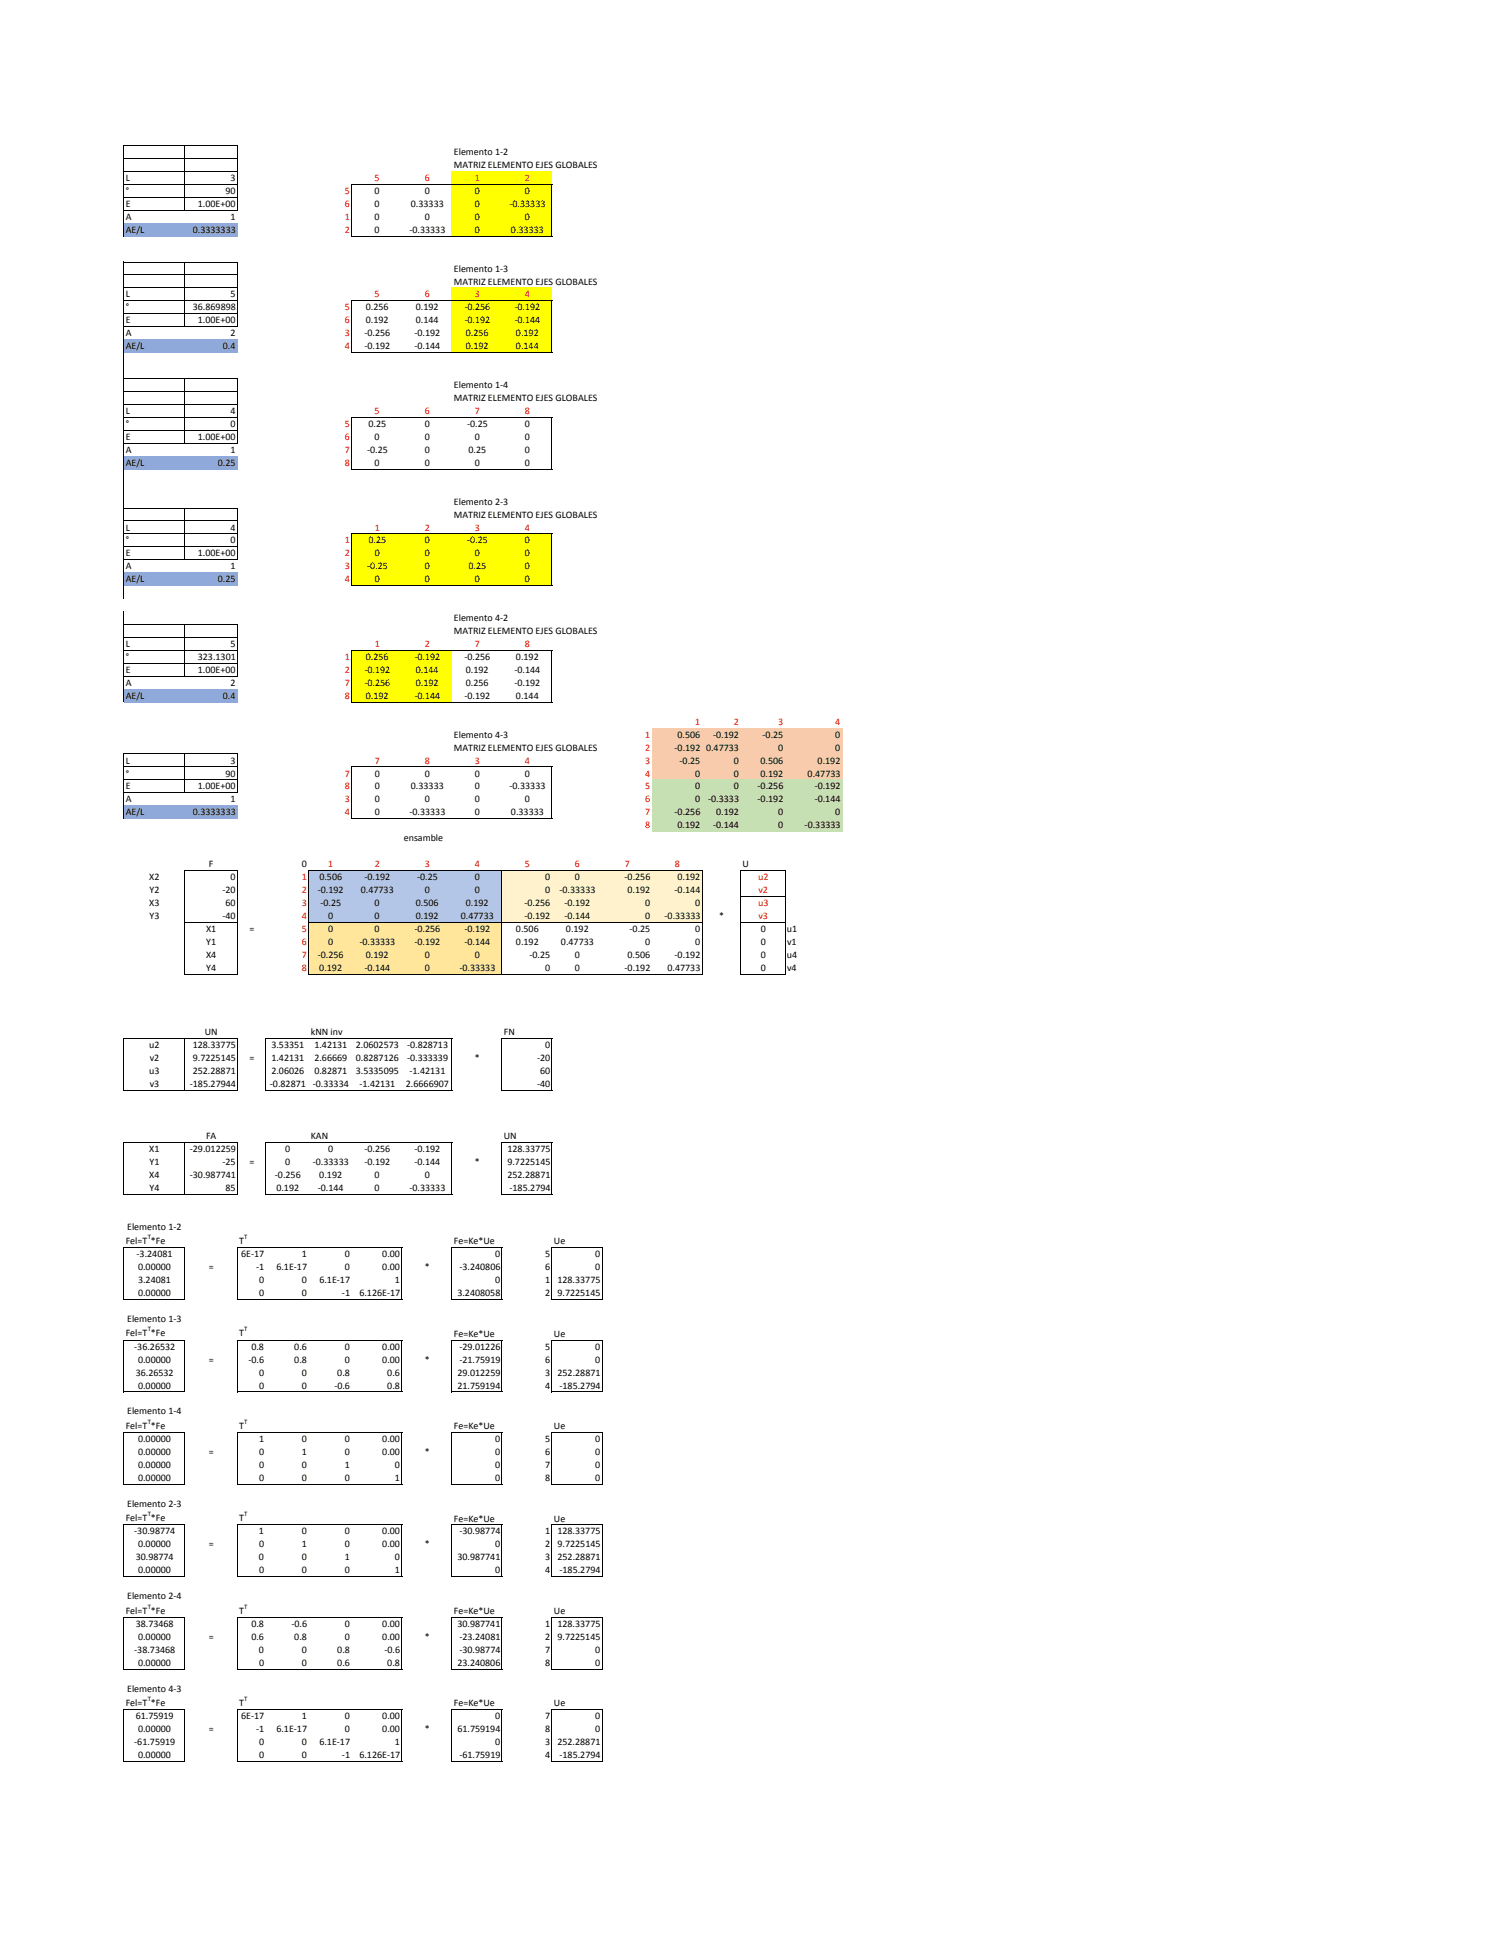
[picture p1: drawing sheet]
<svg xmlns="http://www.w3.org/2000/svg" width="216mm" height="279mm" viewBox="0 0 216 279" stroke-linecap="round" stroke-linejoin="round" font-family="sans-serif">
<defs><g id="words">
<g font-size="1.4">
<text x="65.3" y="22.3">Elemento 1‐2</text>
<text x="18.1" y="26">L</text>
<text x="18.1" y="27.9">°</text>
<text x="18.1" y="29.8">E</text>
<text x="28.4" y="29.8">1.00E+00</text>
<text x="32.4" y="27.9">90</text>
<text x="33.1" y="26">3</text>
<text x="53.9" y="27.9">0</text>
<text x="53.9" y="29.8">0</text>
<text x="59.1" y="29.8">0.33333</text>
<text x="61.1" y="27.9">0</text>
<text x="65.3" y="24.2">MATRIZ ELEMENTO EJES GLOBALES</text>
<text x="68.3" y="27.9">0</text>
<text x="68.3" y="29.8">0</text>
<text x="73.3" y="29.8">‐0.33333</text>
<text x="75.5" y="27.9">0</text>
<text x="18.1" y="31.6">A</text>
<text x="18.1" y="33.5">AE/L</text>
<text x="27.7" y="33.5">0.3333333</text>
<text x="33.1" y="31.6">1</text>
<text x="53.9" y="31.6">0</text>
<text x="53.9" y="33.5">0</text>
<text x="58.9" y="33.5">‐0.33333</text>
<text x="61.1" y="31.6">0</text>
<text x="68.3" y="31.6">0</text>
<text x="68.3" y="33.5">0</text>
<text x="73.5" y="33.5">0.33333</text>
<text x="75.5" y="31.6">0</text>
<text x="65.3" y="39.1">Elemento 1‐3</text>
<text x="65.3" y="40.9">MATRIZ ELEMENTO EJES GLOBALES</text>
<text x="18.1" y="46.5">E</text>
<text x="18.1" y="42.8">L</text>
<text x="18.1" y="44.7">°</text>
<text x="27.7" y="44.7">36.869898</text>
<text x="28.4" y="46.5">1.00E+00</text>
<text x="33.1" y="42.8">5</text>
<text x="52.6" y="44.7">0.256</text>
<text x="52.6" y="46.5">0.192</text>
<text x="59.8" y="44.7">0.192</text>
<text x="59.8" y="46.5">0.144</text>
<text x="66.8" y="44.7">‐0.256</text>
<text x="66.8" y="46.5">‐0.192</text>
<text x="74" y="44.7">‐0.192</text>
<text x="74" y="46.5">‐0.144</text>
<text x="18.1" y="48.4">A</text>
<text x="18.1" y="50.2">AE/L</text>
<text x="32" y="50.2">0.4</text>
<text x="33.1" y="48.4">2</text>
<text x="52.4" y="48.4">‐0.256</text>
<text x="52.4" y="50.2">‐0.192</text>
<text x="59.6" y="48.4">‐0.192</text>
<text x="59.6" y="50.2">‐0.144</text>
<text x="67" y="48.4">0.256</text>
<text x="67" y="50.2">0.192</text>
<text x="74.2" y="48.4">0.192</text>
<text x="74.2" y="50.2">0.144</text>
<text x="18.1" y="59.6">L</text>
<text x="33.1" y="59.6">4</text>
<text x="65.3" y="55.8">Elemento 1‐4</text>
<text x="65.3" y="57.7">MATRIZ ELEMENTO EJES GLOBALES</text>
<text x="18.1" y="63.3">E</text>
<text x="18.1" y="65.2">A</text>
<text x="18.1" y="61.4">°</text>
<text x="28.4" y="63.3">1.00E+00</text>
<text x="33.1" y="61.4">0</text>
<text x="33.1" y="65.2">1</text>
<text x="52.8" y="65.2">‐0.25</text>
<text x="53" y="61.4">0.25</text>
<text x="53.9" y="63.3">0</text>
<text x="61.1" y="61.4">0</text>
<text x="61.1" y="65.2">0</text>
<text x="61.1" y="63.3">0</text>
<text x="67.2" y="61.4">‐0.25</text>
<text x="67.4" y="65.2">0.25</text>
<text x="68.3" y="63.3">0</text>
<text x="75.5" y="61.4">0</text>
<text x="75.5" y="65.2">0</text>
<text x="75.5" y="63.3">0</text>
<text x="18.1" y="67">AE/L</text>
<text x="31.3" y="67">0.25</text>
<text x="53.9" y="67">0</text>
<text x="61.1" y="67">0</text>
<text x="68.3" y="67">0</text>
<text x="75.5" y="67">0</text>
<text x="18.1" y="76.3">L</text>
<text x="33.1" y="76.3">4</text>
<text x="65.3" y="72.6">Elemento 2‐3</text>
<text x="65.3" y="74.5">MATRIZ ELEMENTO EJES GLOBALES</text>
<text x="18.1" y="80.1">E</text>
<text x="18.1" y="81.9">A</text>
<text x="18.1" y="78.2">°</text>
<text x="18.1" y="83.8">AE/L</text>
<text x="28.4" y="80.1">1.00E+00</text>
<text x="31.3" y="83.8">0.25</text>
<text x="33.1" y="78.2">0</text>
<text x="33.1" y="81.9">1</text>
<text x="52.8" y="81.9">‐0.25</text>
<text x="53" y="78.2">0.25</text>
<text x="53.9" y="80.1">0</text>
<text x="53.9" y="83.8">0</text>
<text x="61.1" y="78.2">0</text>
<text x="61.1" y="81.9">0</text>
<text x="61.1" y="80.1">0</text>
<text x="61.1" y="83.8">0</text>
<text x="67.2" y="78.2">‐0.25</text>
<text x="67.4" y="81.9">0.25</text>
<text x="68.3" y="80.1">0</text>
<text x="68.3" y="83.8">0</text>
<text x="75.5" y="78.2">0</text>
<text x="75.5" y="81.9">0</text>
<text x="75.5" y="80.1">0</text>
<text x="75.5" y="83.8">0</text>
<text x="65.3" y="89.4">Elemento 4‐2</text>
<text x="18.1" y="93.1">L</text>
<text x="18.1" y="95">°</text>
<text x="28.4" y="95">323.1301</text>
<text x="33.1" y="93.1">5</text>
<text x="52.6" y="95">0.256</text>
<text x="59.6" y="95">‐0.192</text>
<text x="65.3" y="91.2">MATRIZ ELEMENTO EJES GLOBALES</text>
<text x="66.8" y="95">‐0.256</text>
<text x="74.2" y="95">0.192</text>
<text x="18.1" y="96.8">E</text>
<text x="18.1" y="98.7">A</text>
<text x="18.1" y="100.5">AE/L</text>
<text x="28.4" y="96.8">1.00E+00</text>
<text x="32" y="100.5">0.4</text>
<text x="33.1" y="98.7">2</text>
<text x="52.4" y="96.8">‐0.192</text>
<text x="52.4" y="98.7">‐0.256</text>
<text x="52.6" y="100.5">0.192</text>
<text x="59.6" y="100.5">‐0.144</text>
<text x="59.8" y="96.8">0.144</text>
<text x="59.8" y="98.7">0.192</text>
<text x="66.8" y="100.5">‐0.192</text>
<text x="67" y="96.8">0.192</text>
<text x="67" y="98.7">0.256</text>
<text x="74" y="96.8">‐0.144</text>
<text x="74" y="98.7">‐0.192</text>
<text x="74.2" y="100.5">0.144</text>
<text x="65.3" y="106.1">Elemento 4‐3</text>
<text x="65.3" y="108">MATRIZ ELEMENTO EJES GLOBALES</text>
<text x="97" y="108">‐0.192 0.47733</text>
<text x="97.5" y="106.1">0.506</text>
<text x="102.6" y="106.1">‐0.192</text>
<text x="109.7" y="106.1">‐0.25</text>
<text x="111.9" y="108">0</text>
<text x="120.1" y="106.1">0</text>
<text x="120.1" y="108">0</text>
<text x="18.1" y="109.9">L</text>
<text x="18.1" y="111.7">°</text>
<text x="18.1" y="113.6">E</text>
<text x="28.4" y="113.6">1.00E+00</text>
<text x="32.4" y="111.7">90</text>
<text x="33.1" y="109.9">3</text>
<text x="53.9" y="111.7">0</text>
<text x="53.9" y="113.6">0</text>
<text x="59.1" y="113.6">0.33333</text>
<text x="61.1" y="111.7">0</text>
<text x="68.3" y="111.7">0</text>
<text x="68.3" y="113.6">0</text>
<text x="73.3" y="113.6">‐0.33333</text>
<text x="75.5" y="111.7">0</text>
<text x="97.7" y="109.9">‐0.25</text>
<text x="100" y="111.7">0</text>
<text x="100" y="113.6">0</text>
<text x="105.5" y="109.9">0</text>
<text x="105.5" y="111.7">0</text>
<text x="105.5" y="113.6">0</text>
<text x="109" y="113.6">‐0.256</text>
<text x="109.4" y="109.9">0.506</text>
<text x="109.4" y="111.7">0.192</text>
<text x="116.2" y="111.7">0.47733</text>
<text x="117.2" y="113.6">‐0.192</text>
<text x="117.6" y="109.9">0.192</text>
<text x="18.1" y="117.3">AE/L</text>
<text x="18.1" y="115.4">A</text>
<text x="27.7" y="117.3">0.3333333</text>
<text x="33.1" y="115.4">1</text>
<text x="53.9" y="117.3">0</text>
<text x="53.9" y="115.4">0</text>
<text x="58.9" y="117.3">‐0.33333</text>
<text x="61.1" y="115.4">0</text>
<text x="68.3" y="115.4">0</text>
<text x="68.3" y="117.3">0</text>
<text x="73.5" y="117.3">0.33333</text>
<text x="75.5" y="115.4">0</text>
<text x="97" y="117.3">‐0.256</text>
<text x="97.5" y="119.2">0.192</text>
<text x="100" y="115.4">0</text>
<text x="101.9" y="115.4">‐0.3333</text>
<text x="102.6" y="119.2">‐0.144</text>
<text x="103" y="117.3">0.192</text>
<text x="109" y="115.4">‐0.192</text>
<text x="111.9" y="119.2">0</text>
<text x="111.9" y="117.3">0</text>
<text x="115.7" y="119.2">‐0.33333</text>
<text x="117.2" y="115.4">‐0.144</text>
<text x="120.1" y="117.3">0</text>
<text x="30.1" y="124.8">F</text>
<text x="43.4" y="124.8">0</text>
<text x="58.1" y="121">ensamble</text>
<text x="106.8" y="124.8">U</text>
<text x="21.5" y="130.3">X3</text>
<text x="21.5" y="126.6">X2</text>
<text x="21.5" y="128.5">Y2</text>
<text x="32" y="128.5">‐20</text>
<text x="32.4" y="130.3">60</text>
<text x="33.1" y="126.6">0</text>
<text x="45.7" y="128.5">‐0.192</text>
<text x="45.9" y="126.6">0.506</text>
<text x="46.1" y="130.3">‐0.25</text>
<text x="51.9" y="128.5">0.47733</text>
<text x="52.4" y="126.6">‐0.192</text>
<text x="53.9" y="130.3">0</text>
<text x="59.8" y="130.3">0.506</text>
<text x="60" y="126.6">‐0.25</text>
<text x="61.1" y="128.5">0</text>
<text x="67" y="130.3">0.192</text>
<text x="68.3" y="128.5">0</text>
<text x="68.3" y="126.6">0</text>
<text x="75.4" y="130.3">‐0.256</text>
<text x="78.4" y="128.5">0</text>
<text x="78.4" y="126.6">0</text>
<text x="80.5" y="128.5">‐0.33333</text>
<text x="81.2" y="130.3">‐0.192</text>
<text x="82.7" y="126.6">0</text>
<text x="89.8" y="126.6">‐0.256</text>
<text x="90.3" y="128.5">0.192</text>
<text x="92.8" y="130.3">0</text>
<text x="97" y="128.5">‐0.144</text>
<text x="97.5" y="126.6">0.192</text>
<text x="100" y="130.3">0</text>
<text x="21.5" y="132.2">Y3</text>
<text x="29.6" y="137.8">X4</text>
<text x="29.6" y="134.1">X1</text>
<text x="29.7" y="135.9">Y1</text>
<text x="32" y="132.2">‐40</text>
<text x="35.9" y="134.1">=</text>
<text x="45.7" y="137.8">‐0.256</text>
<text x="47.2" y="135.9">0</text>
<text x="47.2" y="134.1">0</text>
<text x="47.2" y="132.2">0</text>
<text x="51.7" y="135.9">‐0.33333</text>
<text x="52.6" y="137.8">0.192</text>
<text x="53.9" y="134.1">0</text>
<text x="53.9" y="132.2">0</text>
<text x="59.6" y="135.9">‐0.192</text>
<text x="59.6" y="134.1">‐0.256</text>
<text x="59.8" y="132.2">0.192</text>
<text x="61.1" y="137.8">0</text>
<text x="66.3" y="132.2">0.47733</text>
<text x="66.8" y="135.9">‐0.144</text>
<text x="66.8" y="134.1">‐0.192</text>
<text x="68.3" y="137.8">0</text>
<text x="74.2" y="135.9">0.192</text>
<text x="74.2" y="134.1">0.506</text>
<text x="75.4" y="132.2">‐0.192</text>
<text x="76.2" y="137.8">‐0.25</text>
<text x="80.7" y="135.9">0.47733</text>
<text x="81.2" y="132.2">‐0.144</text>
<text x="81.4" y="134.1">0.192</text>
<text x="82.7" y="137.8">0</text>
<text x="90.3" y="137.8">0.506</text>
<text x="90.6" y="134.1">‐0.25</text>
<text x="92.8" y="132.2">0</text>
<text x="92.8" y="135.9">0</text>
<text x="95.6" y="132.2">‐0.33333</text>
<text x="97" y="137.8">‐0.192</text>
<text x="100" y="134.1">0</text>
<text x="100" y="135.9">0</text>
<text x="103.5" y="132.2">*</text>
<text x="109.4" y="137.8">0</text>
<text x="109.4" y="134.1">0</text>
<text x="109.4" y="135.9">0</text>
<text x="113.2" y="137.8">u4</text>
<text x="113.2" y="134.1">u1</text>
<text x="113.2" y="135.9">v1</text>
<text x="29.7" y="139.7">Y4</text>
<text x="45.9" y="139.7">0.192</text>
<text x="52.4" y="139.7">‐0.144</text>
<text x="61.1" y="139.7">0</text>
<text x="66.1" y="139.7">‐0.33333</text>
<text x="78.4" y="139.7">0</text>
<text x="82.7" y="139.7">0</text>
<text x="89.8" y="139.7">‐0.192</text>
<text x="96" y="139.7">0.47733</text>
<text x="109.4" y="139.7">0</text>
<text x="113.2" y="139.7">v4</text>
<text x="29.5" y="149">UN</text>
<text x="44.7" y="149">kNN inv</text>
<text x="72.5" y="149">FN</text>
<text x="21.5" y="150.8">u2</text>
<text x="21.5" y="154.6">u3</text>
<text x="21.5" y="152.7">v2</text>
<text x="27.7" y="150.8">128.33775</text>
<text x="27.7" y="154.6">252.28871</text>
<text x="27.7" y="152.7">9.7225145</text>
<text x="35.9" y="152.7">=</text>
<text x="39" y="150.8">3.53351</text>
<text x="39" y="154.6">2.06026</text>
<text x="39" y="152.7">1.42131</text>
<text x="45.2" y="150.8">1.42131</text>
<text x="45.2" y="154.6">0.82871</text>
<text x="45.2" y="152.7">2.66669</text>
<text x="51.2" y="150.8">2.0602573</text>
<text x="51.2" y="154.6">3.5335095</text>
<text x="51.2" y="152.7">0.8287126</text>
<text x="58.5" y="150.8">‐0.828713</text>
<text x="58.5" y="152.7">‐0.333339</text>
<text x="58.9" y="154.6">‐1.42131</text>
<text x="68.3" y="152.7">*</text>
<text x="77.3" y="152.7">‐20</text>
<text x="77.7" y="154.6">60</text>
<text x="78.4" y="150.8">0</text>
<text x="21.5" y="156.4">v3</text>
<text x="27.3" y="156.4">‐185.27944</text>
<text x="38.8" y="156.4">‐0.82871 ‐0.33334</text>
<text x="51.7" y="156.4">‐1.42131</text>
<text x="58.4" y="156.4">2.6666907</text>
<text x="77.3" y="156.4">‐40</text>
<text x="21.5" y="165.7">X1</text>
<text x="21.5" y="167.6">Y1</text>
<text x="27.3" y="165.7">‐29.012259</text>
<text x="29.6" y="163.9">FA</text>
<text x="32" y="167.6">‐25</text>
<text x="35.9" y="167.6">=</text>
<text x="41" y="165.7">0</text>
<text x="41" y="167.6">0</text>
<text x="44.7" y="163.9">KAN</text>
<text x="45" y="167.6">‐0.33333</text>
<text x="47.2" y="165.7">0</text>
<text x="52.4" y="165.7">‐0.256</text>
<text x="52.4" y="167.6">‐0.192</text>
<text x="59.6" y="165.7">‐0.192</text>
<text x="59.6" y="167.6">‐0.144</text>
<text x="68.3" y="167.6">*</text>
<text x="72.5" y="163.9">UN</text>
<text x="73" y="165.7">128.33775</text>
<text x="73" y="167.6">9.7225145</text>
<text x="21.5" y="169.5">X4</text>
<text x="21.5" y="171.3">Y4</text>
<text x="27.3" y="169.5">‐30.987741</text>
<text x="32.4" y="171.3">85</text>
<text x="39.5" y="169.5">‐0.256</text>
<text x="39.8" y="171.3">0.192</text>
<text x="45.7" y="171.3">‐0.144</text>
<text x="45.9" y="169.5">0.192</text>
<text x="53.9" y="171.3">0</text>
<text x="53.9" y="169.5">0</text>
<text x="58.9" y="171.3">‐0.33333</text>
<text x="61.1" y="169.5">0</text>
<text x="73" y="169.5">252.28871</text>
<text x="73.3" y="171.3">‐185.2794</text>
<text x="18.1" y="179">Fel=T *Fe</text>
<text x="18.3" y="176.9">Elemento 1‐2</text>
<text x="34.4" y="179">T</text>
<text x="65.3" y="179">Fe=Ke*Ue</text>
<text x="79.7" y="179">Ue</text>
<text x="19.6" y="180.9">‐3.24081</text>
<text x="19.9" y="184.6">3.24081</text>
<text x="19.9" y="182.8">0.00000</text>
<text x="30" y="182.8">=</text>
<text x="34.7" y="180.9">6E‐17</text>
<text x="36.8" y="182.8">‐1</text>
<text x="37.3" y="184.6">0</text>
<text x="39.8" y="182.8">6.1E‐17</text>
<text x="43.4" y="180.9">1</text>
<text x="43.4" y="184.6">0</text>
<text x="45.9" y="184.6">6.1E‐17</text>
<text x="49.6" y="182.8">0</text>
<text x="49.6" y="180.9">0</text>
<text x="55" y="182.8">0.00</text>
<text x="55" y="180.9">0.00</text>
<text x="56.8" y="184.6">1</text>
<text x="61.1" y="182.8">*</text>
<text x="66.1" y="182.8">‐3.240806</text>
<text x="71.2" y="184.6">0</text>
<text x="71.2" y="180.9">0</text>
<text x="78.4" y="182.8">6</text>
<text x="78.4" y="184.6">1</text>
<text x="78.4" y="180.9">5</text>
<text x="80.2" y="184.6">128.33775</text>
<text x="85.6" y="182.8">0</text>
<text x="85.6" y="180.9">0</text>
<text x="18.3" y="190.2">Elemento 1‐3</text>
<text x="19.9" y="186.5">0.00000</text>
<text x="37.3" y="186.5">0</text>
<text x="43.4" y="186.5">0</text>
<text x="49.2" y="186.5">‐1</text>
<text x="51.7" y="186.5">6.126E‐17</text>
<text x="65.8" y="186.5">3.2408058</text>
<text x="78.4" y="186.5">2</text>
<text x="80.2" y="186.5">9.7225145</text>
<text x="18.1" y="192.3">Fel=T *Fe</text>
<text x="19.3" y="194.2">‐36.26532</text>
<text x="19.5" y="197.9">36.26532</text>
<text x="19.9" y="196">0.00000</text>
<text x="30" y="196">=</text>
<text x="34.4" y="192.3">T</text>
<text x="35.7" y="196">‐0.6</text>
<text x="36.2" y="194.2">0.8</text>
<text x="37.3" y="197.9">0</text>
<text x="42.3" y="196">0.8</text>
<text x="42.3" y="194.2">0.6</text>
<text x="43.4" y="197.9">0</text>
<text x="48.5" y="197.9">0.8</text>
<text x="49.6" y="196">0</text>
<text x="49.6" y="194.2">0</text>
<text x="55" y="196">0.00</text>
<text x="55" y="194.2">0.00</text>
<text x="55.7" y="197.9">0.6</text>
<text x="61.1" y="196">*</text>
<text x="65.3" y="192.3">Fe=Ke*Ue</text>
<text x="65.8" y="197.9">29.012259</text>
<text x="66.1" y="194.2">‐29.01226</text>
<text x="66.1" y="196">‐21.75919</text>
<text x="78.4" y="194.2">5</text>
<text x="78.4" y="196">6</text>
<text x="78.4" y="197.9">3</text>
<text x="79.7" y="192.3">Ue</text>
<text x="80.2" y="197.9">252.28871</text>
<text x="85.6" y="194.2">0</text>
<text x="85.6" y="196">0</text>
<text x="18.3" y="203.5">Elemento 1‐4</text>
<text x="19.9" y="199.8">0.00000</text>
<text x="37.3" y="199.8">0</text>
<text x="43.4" y="199.8">0</text>
<text x="48.1" y="199.8">‐0.6</text>
<text x="55.7" y="199.8">0.8</text>
<text x="65.8" y="199.8">21.759194</text>
<text x="78.4" y="199.8">4</text>
<text x="80.5" y="199.8">‐185.2794</text>
<text x="18.1" y="205.6">Fel=T *Fe</text>
<text x="19.9" y="207.5">0.00000</text>
<text x="19.9" y="209.3">0.00000</text>
<text x="30" y="209.3">=</text>
<text x="34.4" y="205.6">T</text>
<text x="37.3" y="207.5">1</text>
<text x="37.3" y="209.3">0</text>
<text x="43.4" y="207.5">0</text>
<text x="43.4" y="209.3">1</text>
<text x="49.6" y="207.5">0</text>
<text x="49.6" y="209.3">0</text>
<text x="55" y="207.5">0.00</text>
<text x="55" y="209.3">0.00</text>
<text x="61.1" y="209.3">*</text>
<text x="65.3" y="205.6">Fe=Ke*Ue</text>
<text x="71.2" y="209.3">0</text>
<text x="71.2" y="207.5">0</text>
<text x="78.4" y="209.3">6</text>
<text x="78.4" y="207.5">5</text>
<text x="79.7" y="205.6">Ue</text>
<text x="85.6" y="209.3">0</text>
<text x="85.6" y="207.5">0</text>
<text x="19.9" y="211.2">0.00000</text>
<text x="19.9" y="213.1">0.00000</text>
<text x="37.3" y="211.2">0</text>
<text x="37.3" y="213.1">0</text>
<text x="43.4" y="211.2">0</text>
<text x="43.4" y="213.1">0</text>
<text x="49.6" y="211.2">1</text>
<text x="49.6" y="213.1">0</text>
<text x="56.8" y="211.2">0</text>
<text x="56.8" y="213.1">1</text>
<text x="71.2" y="211.2">0</text>
<text x="71.2" y="213.1">0</text>
<text x="78.4" y="211.2">7</text>
<text x="78.4" y="213.1">8</text>
<text x="85.6" y="211.2">0</text>
<text x="85.6" y="213.1">0</text>
<text x="18.1" y="218.9">Fel=T *Fe</text>
<text x="18.3" y="216.8">Elemento 2‐3</text>
<text x="19.3" y="220.8">‐30.98774</text>
<text x="34.4" y="218.9">T</text>
<text x="37.3" y="220.8">1</text>
<text x="43.4" y="220.8">0</text>
<text x="49.6" y="220.8">0</text>
<text x="55" y="220.8">0.00</text>
<text x="65.3" y="218.9">Fe=Ke*Ue</text>
<text x="66.1" y="220.8">‐30.98774</text>
<text x="78.4" y="220.8">1</text>
<text x="79.7" y="218.9">Ue</text>
<text x="80.2" y="220.8">128.33775</text>
<text x="19.5" y="224.5">30.98774</text>
<text x="19.9" y="222.6">0.00000</text>
<text x="19.9" y="226.4">0.00000</text>
<text x="30" y="222.6">=</text>
<text x="37.3" y="224.5">0</text>
<text x="37.3" y="222.6">0</text>
<text x="37.3" y="226.4">0</text>
<text x="43.4" y="224.5">0</text>
<text x="43.4" y="222.6">1</text>
<text x="43.4" y="226.4">0</text>
<text x="49.6" y="224.5">1</text>
<text x="49.6" y="222.6">0</text>
<text x="49.6" y="226.4">0</text>
<text x="55" y="222.6">0.00</text>
<text x="56.8" y="224.5">0</text>
<text x="56.8" y="226.4">1</text>
<text x="61.1" y="222.6">*</text>
<text x="65.8" y="224.5">30.987741</text>
<text x="71.2" y="222.6">0</text>
<text x="71.2" y="226.4">0</text>
<text x="78.4" y="222.6">2</text>
<text x="78.4" y="226.4">4</text>
<text x="78.4" y="224.5">3</text>
<text x="80.2" y="222.6">9.7225145</text>
<text x="80.2" y="224.5">252.28871</text>
<text x="80.5" y="226.4">‐185.2794</text>
<text x="18.1" y="232.2">Fel=T *Fe</text>
<text x="18.3" y="230.1">Elemento 2‐4</text>
<text x="34.4" y="232.2">T</text>
<text x="65.3" y="232.2">Fe=Ke*Ue</text>
<text x="79.7" y="232.2">Ue</text>
<text x="19.3" y="237.8">‐38.73468</text>
<text x="19.5" y="234.1">38.73468</text>
<text x="19.9" y="239.6">0.00000</text>
<text x="19.9" y="235.9">0.00000</text>
<text x="30" y="235.9">=</text>
<text x="36.2" y="235.9">0.6</text>
<text x="36.2" y="234.1">0.8</text>
<text x="37.3" y="237.8">0</text>
<text x="37.3" y="239.6">0</text>
<text x="41.9" y="234.1">‐0.6</text>
<text x="42.3" y="235.9">0.8</text>
<text x="43.4" y="237.8">0</text>
<text x="43.4" y="239.6">0</text>
<text x="48.5" y="237.8">0.8</text>
<text x="48.5" y="239.6">0.6</text>
<text x="49.6" y="234.1">0</text>
<text x="49.6" y="235.9">0</text>
<text x="55" y="234.1">0.00</text>
<text x="55" y="235.9">0.00</text>
<text x="55.3" y="237.8">‐0.6</text>
<text x="55.7" y="239.6">0.8</text>
<text x="61.1" y="235.9">*</text>
<text x="65.8" y="234.1">30.987741</text>
<text x="65.8" y="239.6">23.240806</text>
<text x="66.1" y="235.9">‐23.24081</text>
<text x="66.1" y="237.8">‐30.98774</text>
<text x="78.4" y="237.8">7</text>
<text x="78.4" y="239.6">8</text>
<text x="78.4" y="235.9">2</text>
<text x="78.4" y="234.1">1</text>
<text x="80.2" y="235.9">9.7225145</text>
<text x="80.2" y="234.1">128.33775</text>
<text x="85.6" y="237.8">0</text>
<text x="85.6" y="239.6">0</text>
<text x="18.1" y="245.4">Fel=T *Fe</text>
<text x="18.3" y="243.4">Elemento 4‐3</text>
<text x="34.4" y="245.4">T</text>
<text x="65.3" y="245.5">Fe=Ke*Ue</text>
<text x="79.7" y="245.5">Ue</text>
<text x="19.3" y="251.1">‐61.75919</text>
<text x="19.5" y="247.4">61.75919</text>
<text x="19.9" y="249.2">0.00000</text>
<text x="30" y="249.2">=</text>
<text x="34.7" y="247.4">6E‐17</text>
<text x="36.8" y="249.2">‐1</text>
<text x="37.3" y="251.1">0</text>
<text x="39.8" y="249.2">6.1E‐17</text>
<text x="43.4" y="247.4">1</text>
<text x="43.4" y="251.1">0</text>
<text x="45.9" y="251.1">6.1E‐17</text>
<text x="49.6" y="249.2">0</text>
<text x="49.6" y="247.4">0</text>
<text x="55" y="249.2">0.00</text>
<text x="55" y="247.4">0.00</text>
<text x="56.8" y="251.1">1</text>
<text x="61.1" y="249.2">*</text>
<text x="65.8" y="249.2">61.759194</text>
<text x="71.2" y="251.1">0</text>
<text x="71.2" y="247.4">0</text>
<text x="78.4" y="249.2">8</text>
<text x="78.4" y="251.1">3</text>
<text x="78.4" y="247.4">7</text>
<text x="80.2" y="251.1">252.28871</text>
<text x="85.6" y="249.2">0</text>
<text x="85.6" y="247.4">0</text>
<text x="19.9" y="252.9">0.00000</text>
<text x="37.3" y="252.9">0</text>
<text x="43.4" y="252.9">0</text>
<text x="49.2" y="252.9">‐1</text>
<text x="51.7" y="252.9">6.126E‐17</text>
<text x="66.1" y="252.9">‐61.75919</text>
<text x="78.4" y="252.9">4</text>
<text x="80.5" y="252.9">‐185.2794</text>
</g>
<g font-size="1.4" fill="#f00">
<text x="49.6" y="27.9">5</text>
<text x="49.6" y="29.8">6</text>
<text x="53.9" y="26">5</text>
<text x="61.1" y="26">6</text>
<text x="68.3" y="26">1</text>
<text x="75.5" y="26">2</text>
<text x="49.6" y="31.6">1</text>
<text x="49.6" y="33.5">2</text>
<text x="49.6" y="44.7">5</text>
<text x="49.6" y="46.5">6</text>
<text x="53.9" y="42.8">5</text>
<text x="61.1" y="42.8">6</text>
<text x="68.3" y="42.8">3</text>
<text x="75.5" y="42.8">4</text>
<text x="49.6" y="48.4">3</text>
<text x="49.6" y="50.2">4</text>
<text x="53.9" y="59.6">5</text>
<text x="61.1" y="59.6">6</text>
<text x="68.3" y="59.6">7</text>
<text x="75.5" y="59.6">8</text>
<text x="49.6" y="63.3">6</text>
<text x="49.6" y="65.2">7</text>
<text x="49.6" y="61.4">5</text>
<text x="49.6" y="67">8</text>
<text x="53.9" y="76.3">1</text>
<text x="61.1" y="76.3">2</text>
<text x="68.3" y="76.3">3</text>
<text x="75.5" y="76.3">4</text>
<text x="49.6" y="78.2">1</text>
<text x="49.6" y="80.1">2</text>
<text x="49.6" y="81.9">3</text>
<text x="49.6" y="83.8">4</text>
<text x="49.6" y="95">1</text>
<text x="53.9" y="93.1">1</text>
<text x="61.1" y="93.1">2</text>
<text x="68.3" y="93.1">7</text>
<text x="75.5" y="93.1">8</text>
<text x="49.6" y="96.8">2</text>
<text x="49.6" y="98.7">7</text>
<text x="49.6" y="100.5">8</text>
<text x="92.8" y="106.1">1</text>
<text x="92.8" y="108">2</text>
<text x="100" y="104.3">1</text>
<text x="105.5" y="104.3">2</text>
<text x="111.9" y="104.3">3</text>
<text x="120.1" y="104.3">4</text>
<text x="49.6" y="111.7">7</text>
<text x="49.6" y="113.6">8</text>
<text x="53.9" y="109.9">7</text>
<text x="61.1" y="109.9">8</text>
<text x="68.3" y="109.9">3</text>
<text x="75.5" y="109.9">4</text>
<text x="92.8" y="111.7">4</text>
<text x="92.8" y="113.6">5</text>
<text x="92.8" y="109.9">3</text>
<text x="49.6" y="117.3">4</text>
<text x="49.6" y="115.4">3</text>
<text x="92.8" y="115.4">6</text>
<text x="92.8" y="117.3">7</text>
<text x="92.8" y="119.2">8</text>
<text x="47.2" y="124.8">1</text>
<text x="53.9" y="124.8">2</text>
<text x="61.1" y="124.8">3</text>
<text x="68.3" y="124.8">4</text>
<text x="75.5" y="124.8">5</text>
<text x="82.7" y="124.8">6</text>
<text x="89.9" y="124.8">7</text>
<text x="97.1" y="124.8">8</text>
<text x="43.4" y="128.5">2</text>
<text x="43.4" y="130.3">3</text>
<text x="43.4" y="126.6">1</text>
<text x="109.1" y="126.6">u2</text>
<text x="109.1" y="130.3">u3</text>
<text x="109.1" y="128.5">v2</text>
<text x="43.4" y="137.8">7</text>
<text x="43.4" y="135.9">6</text>
<text x="43.4" y="134.1">5</text>
<text x="43.4" y="132.2">4</text>
<text x="109.1" y="132.2">v3</text>
<text x="43.4" y="139.7">8</text>
</g>
<g font-size="1">
<text x="21.3" y="178.3">T</text>
<text x="35.1" y="178.3">T</text>
<text x="21.3" y="191.6">T</text>
<text x="35.1" y="191.6">T</text>
<text x="21.3" y="204.9">T</text>
<text x="35.1" y="204.9">T</text>
<text x="21.3" y="218.1">T</text>
<text x="35.1" y="218.1">T</text>
<text x="21.3" y="231.4">T</text>
<text x="35.1" y="231.4">T</text>
<text x="21.3" y="244.7">T</text>
<text x="35.1" y="244.7">T</text>
</g>
</g></defs>
<path d="M65 24.6h14.4v7.5h-14.4z" fill="#ff0"/>
<path d="M17.9 32.1h16.3v1.9h-16.3z" fill="#8fa9db"/>
<g fill="#ff0">
<path d="M65 32.1h14.4v1.9h-14.4z"/>
<path d="M65 41.4h14.4v1.9h-14.4z"/>
<path d="M65 43.3h14.4v1.9h-14.4z"/>
<path d="M65 45.1h14.4v1.9h-14.4z"/>
<path d="M65 47h14.4v1.9h-14.4z"/>
</g>
<path d="M17.9 48.9h16.3v1.9h-16.3z" fill="#8fa9db"/>
<path d="M65 48.9h14.4v1.9h-14.4z" fill="#ff0"/>
<path d="M17.9 65.6h16.3v1.9h-16.3z" fill="#8fa9db"/>
<g fill="#ff0">
<path d="M50.6 76.8h28.8v1.9h-28.8z"/>
<path d="M50.6 78.7h28.8v1.9h-28.8z"/>
<path d="M50.6 80.5h28.8v1.9h-28.8z"/>
</g>
<path d="M17.9 82.4h16.3v1.9h-16.3z" fill="#8fa9db"/>
<g fill="#ff0">
<path d="M50.6 82.4h28.8v1.9h-28.8z"/>
<path d="M50.6 93.6h14.4v1.9h-14.4z"/>
<path d="M50.6 95.4h14.4v1.9h-14.4z"/>
<path d="M50.6 97.3h14.4v1.9h-14.4z"/>
</g>
<path d="M17.9 99.1h16.3v1.9h-16.3z" fill="#8fa9db"/>
<path d="M50.6 99.1h14.4v1.9h-14.4z" fill="#ff0"/>
<g fill="#f8cbad">
<path d="M93.8 104.7h27.4v1.9h-27.4z"/>
<path d="M93.8 106.6h27.4v1.9h-27.4z"/>
<path d="M93.8 108.5h27.4v1.9h-27.4z"/>
<path d="M93.8 110.3h27.4v1.9h-27.4z"/>
</g>
<g fill="#c6e0b4">
<path d="M93.8 112.2h27.4v1.9h-27.4z"/>
<path d="M93.8 114h27.4v2h-27.4z"/>
</g>
<path d="M17.9 115.9h16.3v1.9h-16.3z" fill="#8fa9db"/>
<g fill="#c6e0b4">
<path d="M93.8 115.9h27.4v1.9h-27.4z"/>
<path d="M93.8 117.8h27.4v1.9h-27.4z"/>
</g>
<path d="M44.4 125.2h27.8v1.9h-27.8z" fill="#b4c6e7"/>
<path d="M72.2 125.2h28.8v1.9h-28.8z" fill="#fff2cc"/>
<path d="M44.4 127.1h27.8v1.9h-27.8z" fill="#b4c6e7"/>
<path d="M72.2 127.1h28.8v1.9h-28.8z" fill="#fff2cc"/>
<path d="M44.4 128.9h27.8v2h-27.8z" fill="#b4c6e7"/>
<path d="M72.2 128.9h28.8v2h-28.8z" fill="#fff2cc"/>
<path d="M44.4 130.8h27.8v1.9h-27.8z" fill="#b4c6e7"/>
<path d="M72.2 130.8h28.8v1.9h-28.8z" fill="#fff2cc"/>
<path d="M44.4 132.7h27.8v1.9h-27.8z" fill="#ffe69a"/>
<path d="M72.2 132.7h28.8v1.9h-28.8z" fill="#fff"/>
<path d="M44.4 134.5h27.8v1.9h-27.8z" fill="#ffe69a"/>
<path d="M72.2 134.5h28.8v1.9h-28.8z" fill="#fff"/>
<path d="M44.4 136.4h27.8v1.9h-27.8z" fill="#ffe69a"/>
<path d="M72.2 136.4h28.8v1.9h-28.8z" fill="#fff"/>
<path d="M44.4 138.3h27.8v1.9h-27.8z" fill="#ffe69a"/>
<path d="M72.2 138.3h28.8v1.9h-28.8z" fill="#fff"/>
<g fill="none" stroke="#000" stroke-width=".14">
<path d="M17.8 20.9v13.1M17.8 37.6v48.5M17.9 26.5h16.3M17.9 20.9h16.3M17.9 22.8h16.3M17.9 24.7h16.3M17.9 28.4h16.3M17.9 30.2h16.3M17.9 37.7h16.3M17.9 39.6h16.3M26.5 21v9.3M26.5 37.8v9.3"/>
<path d="M34.1 21v9.3M34.1 37.8v9.3M50.6 26.5v7.5M50.7 26.5h28.8M50.7 34h28.8M79.4 26.6v7.4M17.9 43.3h16.3M17.9 41.4h16.3M17.9 45.1h16.3M17.9 47h16.3M17.9 54.5h16.3M17.9 56.3h16.3"/>
<path d="M17.9 58.2h16.3M26.5 54.5v9.3M34.1 54.5v9.3M50.6 43.2v7.6M50.6 60v7.6M50.7 43.3h28.8M50.7 50.7h28.8M79.4 43.3v7.5M17.9 60h16.3M17.9 76.8h16.3M17.9 61.9h16.3M17.9 63.8h16.3"/>
<path d="M17.9 73.1h16.3M17.9 75h16.3M17.9 78.7h16.3M26.5 73.2v7.4M34.1 73.2v7.4M50.6 76.8v7.5M50.7 60h28.8M50.7 76.8h28.8M50.7 67.5h28.8M79.4 60.1v7.5M79.4 76.9v7.4M17.8 88v13"/>
<path d="M17.9 93.6h16.3M17.9 80.5h16.3M17.9 89.9h16.3M17.9 91.7h16.3M17.9 95.4h16.3M17.9 97.3h16.3M26.5 89.9v7.5M34.1 89.9v7.5M50.6 93.5v7.6M50.7 93.6h28.8M50.7 84.3h28.8M79.4 93.6v7.5"/>
<path d="M17.8 108.4v9.4M17.9 110.3h16.3M17.9 108.5h16.3M17.9 112.2h16.3M17.9 114.1h16.3M26.5 108.5v5.6M34.1 108.5v5.6M50.6 110.3v7.6M50.7 110.3h28.8M50.7 101h28.8M50.7 117.8h28.8M79.4 110.4v7.5"/>
<path d="M26.5 125.2v15M26.6 125.2h7.6M26.6 132.7h7.6M34.1 125.3v14.9M44.4 125.2v15M44.5 125.2h56.5M44.5 132.7h56.5M72.2 125.3v14.9M101 125.3v14.9M106.5 125.2v15M106.6 125.2h6.4M106.6 132.7h6.4"/>
<path d="M106.6 129h6.4M112.9 125.3v14.9M17.8 149.4v7.6M17.9 149.5h16.3M17.9 156.9h16.3M26.5 149.5v7.5M26.6 140.1h7.6M34.1 149.5v7.5M38.2 149.4v7.6M38.3 149.5h26.8M38.3 156.9h26.8M44.5 140.1h56.5"/>
<path d="M65 149.5v7.5M72.2 149.4v7.6M72.3 149.5h7.2M72.3 156.9h7.2M79.4 149.5v7.5M106.6 140.1h6.4M17.8 164.3v7.6M17.8 179.5v7.5M17.9 164.4h16.3M17.9 171.8h16.3M17.9 179.5h8.7M26.5 164.4v7.5"/>
<path d="M26.5 179.6v7.4M34.1 164.4v7.5M34.1 179.5v7.5M34.2 179.5h23.7M38.2 164.3v7.6M38.3 164.4h26.8M38.3 171.8h26.8M57.8 179.6v7.4M65 164.4v7.5M65 179.5v7.5M65.1 179.5h7.2M72.2 164.3v7.6"/>
<path d="M72.2 179.6v7.4M72.3 164.4h7.2M72.3 171.8h7.2M79.4 164.4v7.5M79.4 179.5v7.5M79.5 179.5h7.2M86.6 179.6v7.4M17.8 192.7v7.6M17.9 187h8.7M17.9 192.8h8.7M26.5 192.9v7.4M34.1 192.7v7.6"/>
<path d="M34.2 187h23.7M34.2 192.8h23.7M57.8 192.9v7.4M65 192.7v7.6M65.1 187h7.2M65.1 192.8h7.2M72.2 192.9v7.4M79.4 192.7v7.6M79.5 187h7.2M79.5 192.8h7.2M86.6 192.9v7.4M17.8 206v7.6"/>
<path d="M17.8 219.3v7.6M17.9 200.3h8.7M17.9 206.1h8.7M17.9 213.6h8.7M17.9 219.4h8.7M26.5 206.2v7.4M26.5 219.5v7.4M34.1 206v7.6M34.1 219.3v7.6M34.2 200.3h23.7M34.2 206.1h23.7M34.2 213.6h23.7"/>
<path d="M34.2 219.4h23.7M57.8 206.2v7.4M57.8 219.5v7.4M65 206v7.6M65 219.3v7.6M65.1 200.3h7.2M65.1 206.1h7.2M65.1 213.6h7.2M65.1 219.4h7.2M72.2 206.2v7.4M72.2 219.5v7.4M79.4 206v7.6"/>
<path d="M79.4 219.3v7.6M79.5 200.3h7.2M79.5 206.1h7.2M79.5 213.6h7.2M79.5 219.4h7.2M86.6 206.2v7.4M86.6 219.5v7.4M17.8 232.6v7.6M17.9 226.8h8.7M17.9 232.7h8.7M26.5 232.7v7.5M34.1 232.6v7.6"/>
<path d="M34.2 226.8h23.7M34.2 232.7h23.7M57.8 232.7v7.5M65 232.6v7.6M65.1 226.8h7.2M65.1 232.7h7.2M72.2 232.7v7.5M79.4 232.6v7.6M79.5 226.8h7.2M79.5 232.7h7.2M86.6 232.7v7.5M17.8 245.9v7.6"/>
<path d="M17.9 240.1h8.7M17.9 246h8.7M17.9 253.4h8.7M26.5 246v7.5M34.1 245.9v7.6M34.2 240.1h23.7M34.2 246h23.7M34.2 253.4h23.7M57.8 246v7.5M65 245.9v7.6M65.1 240.1h7.2M65.1 246h7.2"/>
<path d="M65.1 253.4h7.2M72.2 246v7.5M79.4 245.9v7.6M79.5 240.1h7.2M79.5 246h7.2M79.5 253.4h7.2M86.6 246v7.5"/>
</g>
<use href="#words"/>
</svg>
